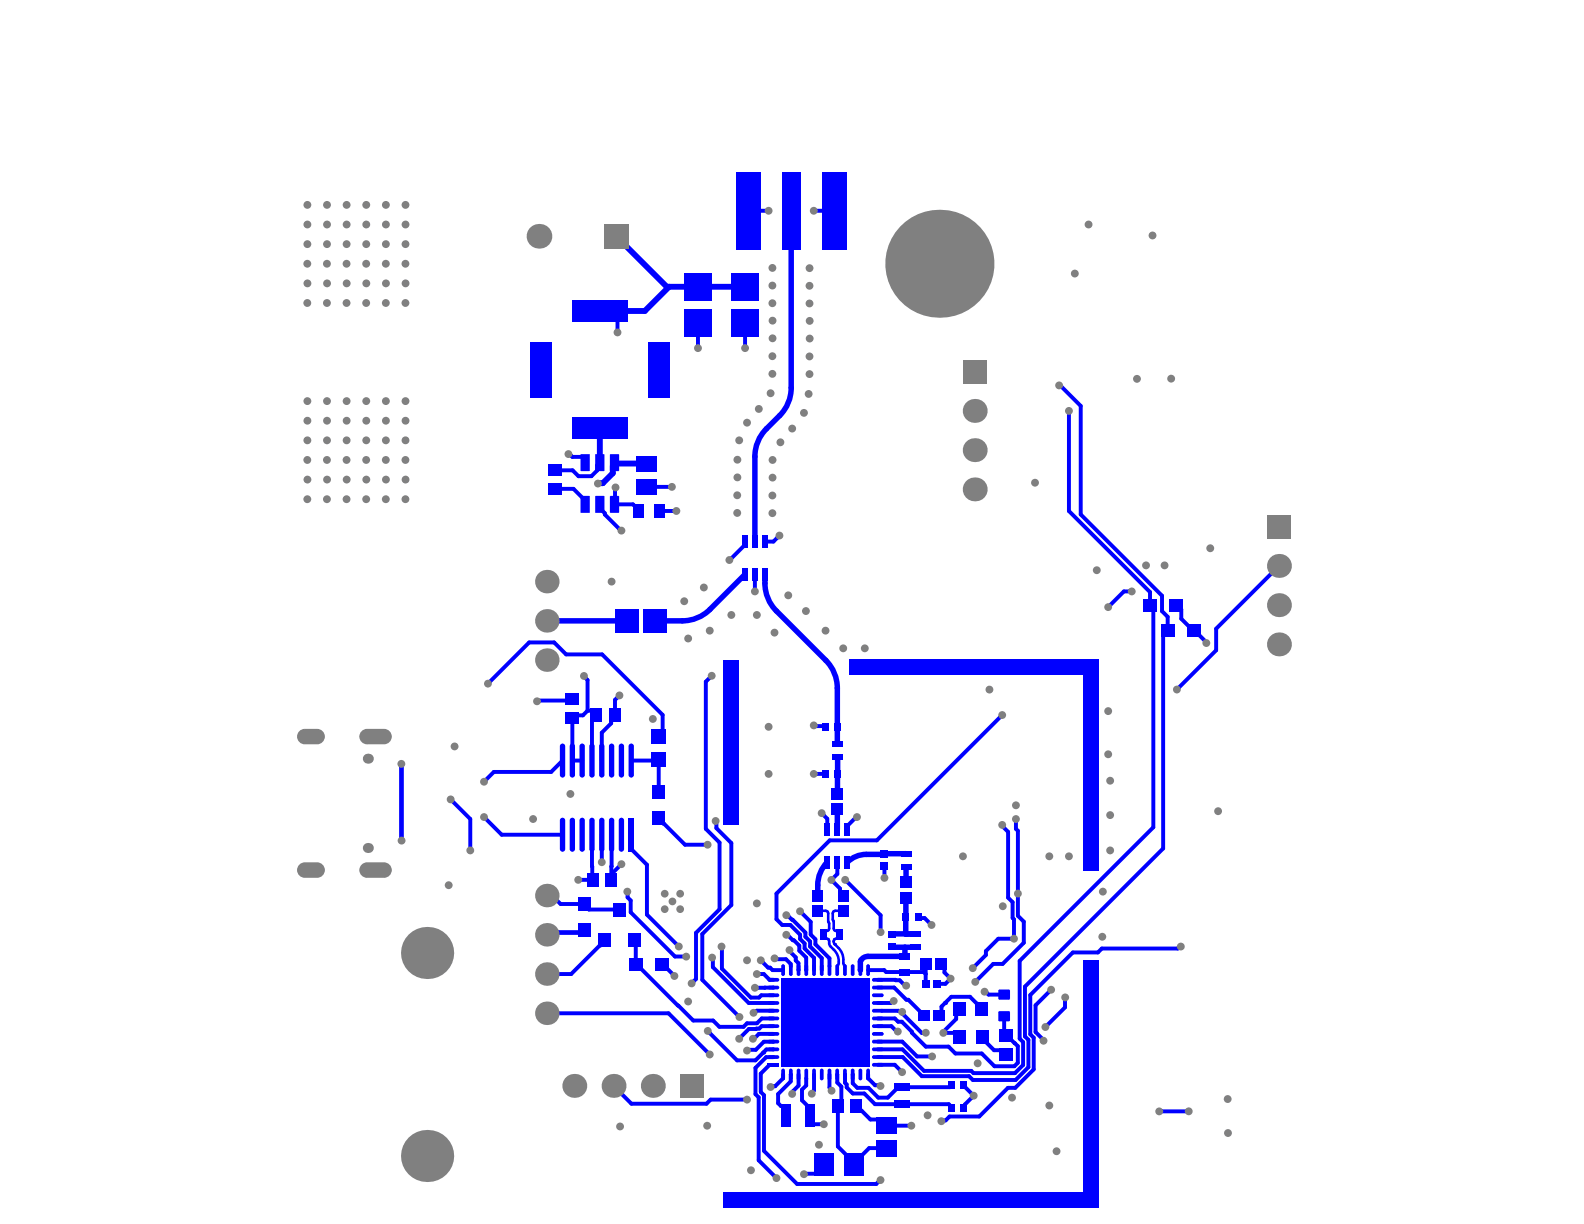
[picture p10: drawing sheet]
<svg xmlns="http://www.w3.org/2000/svg" width="279mm" height="216mm" viewBox="0 0 279 216" stroke-linecap="round" stroke-linejoin="round" font-family="sans-serif">
<g fill="none" stroke="#00f" stroke-width=".69">
<path d="M102 155.2h2.5M111.2 158.8v2.1l7.9 7.8h1.9M114.1 152.5v8.8l5.6 5.6M137 157.6v4.5l1 1.1h1.4l1.7 1.7v.7l.8 .8v.9l1.7 1.7v2.1M203.4 145.9l-23.5 23.6v13.7l.6 .6v4.1l-1.5 1.4h-7.3l-.4-.4h-8.3l-3.8-3.8h-4.4M205.2 149.7l-24.4 24.3v8.8l.6 .6v4.8l-2.3 2.3h-7.5l-.7-.7h-8.3l-3.4-3.3M127.3 167v3.9l5.1 5.1M136.6 169l.4 .2h1.6l.9 .8v.4M138.7 161.4h.2l.9 .8 2.3 2.3v.7l.8 .9v.8l2 2.1v2.1M138.7 164.9h.2l.9 .9h.2l1 1v.9l1.2 1.2v2.2M139.3 167.6v.2l1.1 1.1v.5l.4 .5v1.2M141.1 160.7l1.9 1.9v2.2l.8 .9v.9l2.5 2.4v1.4"/>
<path d="M142.2 171.1h.1M154.8 174.2h2.9l2.2 2.1h.3l2.8 2.8M154.8 172.8l3.9 .1 1 1h.1M155.5 178.3h3l.6 .2M157.6 176.6h-.1l-.4 .3h-2.3M159.1 178.7l3.5 3.5h.7M165.9 170.1h.1M166 170.1l.6 .6v.8l1.1 1.1-.9 .9h-1.5M167.8 175.8h3.3M172.3 177.1l.9 .7M173.7 174.9h.1l.6 .5h2.7M176.9 170h-1.7l-3.2 3.2"/>
<path d="M177.1 179.3v2.9l2.4 2.3v3l-.6 .6h-3.5l-2.2-2.3h-4.7l-1.2-1.2h-4l-4.2-4.4h-.7l-.6-.6h-3M178.9 165.6h-2.8l-2.2 2.2v.7l-2.3 2.3M182.7 177.3v4.7l1.4 1.4v.2M189.2 168l-7.5 7.5v6.9l.6 .6v5.6l-3.2 3.3h-1.3l-5.1 5h-5.2M143 195.6v2.2l.4 .5h1.9M154.8 181h2.4l1 1h.2M154.8 183.7h4.3l2.7 2.6h2.6M166.4 182v.2M169.3 182.9v.1M173.2 183v.1l2.1 2.1h1.4l.8 .8M155.3 208.1l-.7 .7h-14"/>
</g>
<path d="M147.2 165.7h.1M147.2 166.6l.7 .6M148.8 169.3v.6M149 170.6v.5" fill="none" stroke="#00f" stroke-width=".46"/>
<circle cx="147.2" cy="166.6" r=".23" fill="#00f"/>
<g fill="none" stroke="#00f" stroke-width=".46">
<path d="M144.2 160.7h1.4M145.3 164.8v.1M145.5 164.3l-.1 .1M145.5 164.3h.1M146.1 161.1v1.4M146.1 165.7h.1M146.3 162.9v.9M146.3 166v.4M146.5 166.9l.6 .6M146.9 161.1v1.1M147.1 162.6v1.2M147.1 166v.1"/>
<path d="M147.3 160.7h1.4M147.7 170.6v.5M147.8 164.3l.1 .1M148 169.6v.3M148 164.8v.1"/>
</g>
<g fill="none" stroke="#00f" stroke-width=".69">
<path d="M132 37.2h3.6M143.5 37.2h3.6M105.8 54.9h1.6l1.5 1.5v2.2M123.1 57v4.4M131.4 57v4.4M186.8 68h.2l3.6 3.6v19.1l14.4 14.4v2.7l1 1v2.4l-.8 .8v37.7M188.5 72.5v17.6l14.4 14.3v2.3M97.8 86.2h3.4l2 2.1v.7M100.3 80.1h.2l.4 .5h1.8l.5 .5v.5M105.8 89v.6l.9 .9v.3l2.9 2.8M105.8 81.6l-.5 .5v.9l-1 1h-2.3l-1-1h-3.2M108.6 86l-.2 3h3.3l.9 .9v.2"/>
<path d="M114.1 85.9h4.4M116.4 90.1h2.9M225.6 99.8l-11.1 11.1v3.8l-6.9 6.9M93.3 113.3l-7.2 7.3M99.9 115.4h6.3l10.7 10.7v3.2l-.7 .7M125.5 119.2l-1 1v26l2.4 2.4v11.8l-4.1 4.1v8.2l-.8 .8M199.6 104.3h-1.4l-2.7 2.8M203.4 106.7v39.2M99.2 134.2l-2 2h-10.1l-1.7 1.7M101 123.4l-.3 .2h-5.8l-.2 .1M109.3 122.7l-.8 .8v2.6M176.8 126.1l-22.1 22.1h-8.3"/>
<path d="M79.5 141l3.5 3.5v5.5M96.5 158h.9l1.5 1.5h4.1v.1l.9 .8h5.4M110.7 157.3v1l.5 .5M111.3 149.8l2.8 2.7M120.8 149h4M126.2 144.8l.2 .1v1.2l2.6 2.6v10.9l-5.1 5.2v8l6.5 6.6M147.7 152.1v2.1l-1.1 1 1.6 1.5v.8l.5 .5M149.1 155.2l6.2 6.2v3M96.5 178.7h21.4l7.3 7.3M106.7 165.9l-.8 .9h-.1l-5.1 5h-4.2M111.9 165.9l.2 .3v3.9h.2l10 9.9h3.5l1.1 1.1h4.2l.7-.6h1.7l.9-.9h2M116.8 170.1h.1l2.1 2.1"/>
<path d="M121 168.7h.1M125.6 168.9l.1 .1v1.6l6.4 6.3h4.3M133.5 171.8h1.2l1.1 1h.6M134.2 169.4l1.3 1.3h.3l.5 .4h1.8M134.9 174.2h.1M136.4 178.3h-2.9l-.4 .3h-.2M136.4 174.2h-3.2M136.4 175.6h-2.1l-.4 .4h-1.5M185.4 174.6l-2.7 2.7M187.9 175.9v1.8l-3.5 3.5M208.3 167h-.2l-.4 .3h-13.3l-.7 .7h-4.5M124.8 181.9l5.2 5.1h3.3l1.9-1.9"/>
<path d="M124.8 181.8v.1M130.4 183.2h.1M131.8 194h-6.5l-.7 .7h-13.2M135.1 186.5l-1.8 1.9v4.6l.5 .6v11.1l3.2 3.1M135.7 187.8l-1.5 1.6v3.2l.6 .6v9.8l5.8 5.8M136.4 181h-2l-.5 .4-1.8 .1-1.7 1.7M136.4 183.7h-1.7l-1.4 1.5h-1.4l-.1 .1M136.4 182.4h-2.5l-.9 .8h-.2M138.1 189.5v.7l-1.4 1.4h-.6l-.2 .1M209.7 196h-5.2M209.7 196h.1M144 207l-2.2 .1"/>
</g>
<path d="M139.6 37.2v31.2M137.5 73.3l-2.3 2.3M133.2 80.5v15M96.5 109.5h14.1M115.5 109.5h4.8M131.4 101.3l-6.2 6.2" fill="none" stroke="#00f" stroke-width=".97"/>
<path d="M108.7 41.7l8.9 8.9h13.8M118 50.6l-4.3 4.3h-6.3M105.8 75.6v6M114.1 81.9l-.1-.1h-5.4l-.5 .4v1.3l-1.8 1.7-.8 .1" fill="none" stroke="#00f" stroke-width="1"/>
<path d="M103 164.1l-.4 .4h-5.7l-.4 .4" fill="none" stroke="#00f" stroke-width=".83"/>
<circle cx="134.6" cy="185.7" r=".35" fill="#00f"/>
<g fill="none" stroke="#00f" stroke-width=".69">
<path d="M131.4 95.5v.6l-2.7 2.7M137.5 94.5l-1.1 1h-1.5M93.3 113.3h4.4l2.2 2.1M103 119.2l.6 .8v5.4M133.2 101.3v3M207.5 106.7l.9 .8v1.6l2.1 2.1h.2l2.1 2.1v.1M103.6 125.4h.9l.7 .7M103.6 125.4l-.8 .8h-1.4l-.4 .4v7.6h1.7M105.2 126.3l-.8 .8v7.1M108.5 126.1l-.7 .7v.8l-1.7 1.6v5M111.3 134.2h4.8l.1-.1v5.6M143.5 128l.2 .1h1.7l.2 .1"/>
<path d="M143.5 136.5h2.1M85.4 144.1l3.1 3.1h10.7M104.4 147.2l.1 8M106.1 147.2v4.9M107.9 147.2l-.1 8M109.6 152.4l-1.8 1.8M111.3 147.2v2.6M116.2 144.4v.1l4.6 4.5M144.9 143.4l1 1v1.9M144.9 143.4h.1M146.4 148.2l-9.4 9.4M151.2 144.1h-.2l-1.5 1.6v.6"/>
<path d="M156 152.8v2.1M176.8 145.5v.2l1 1v11.6l.8 .8v2.8l.3 .3v3.4M179.2 144.5h.1M179.2 144.5v1.7l.3 .3v15l1.1 1.1v3.7l-3.7 3.7M140.8 171.1h.1M161.9 161.8l.2 .1h1l1.2 1.3M163 179.1h.1M108.2 191.5l3.2 3.2M136.4 186.5h-1.3M136.4 185.1h-1.2M139.5 189.5v1.3l-2.3 2.2v1.6l.6 .5h.3l.5 .5v1.1M139.5 189.5h.1"/>
<path d="M140.9 189.5v2l-1 1v.3l-.2 .2M142.2 190.2v1.3l-.7 .7v1.9l1.5 1.5M143.6 189.5v2.8l-.4 .4v.2M146.3 189.5v2.3l.4 .4v.2M147.7 189.5h.1M147.7 189.5v1.5l.7 .7v2.7l-.6 .6v7.2l2.9 2.9M149.1 189.5v1.5l.2 .3v.5l1.1 1.1h2.1l1.8 1.9h13.1M150.4 189.5v1.6l.8 .8h2l1.7 1.7h1.7l1.8-1.8M151.1 195v.2l.6 .7h.2l1.6 1.6h1.8l1.1 1.1h4.4M153.1 189.5v.7l1.3 1.2h.8l.1 .2M154.8 186.5h4.4M154.8 187.8h3l1.3 1.3"/>
<path d="M167.5 196.9l-.7 .7h-.6l-.2 .2M145.4 205.4v.2l-1.4 1.4M150.7 205.1v.3M156.4 202.5h-3.1l-2.6 2.6"/>
</g>
<path d="M134.9 101.3v1.6M137 107.8l8.7 8.7M147.7 121.4v9.8M147.7 131.2h.1M152.8 150.7h3.2M151.8 169.6v1.5M153.1 168.7h6.4M157.5 164.7h3.6M159.5 168.7h.1M159.8 161.8v3M161.2 164.8h.4" fill="none" stroke="#00f" stroke-width=".97"/>
<path d="M70.8 134.7v13.6M70.8 148.3h.1" fill="none" stroke="#00f" stroke-width=".83"/>
<circle cx="159.8" cy="164.8" r=".48" fill="#00f"/>
<path d="M153.1 171.1h2.9l.3 .4h6.6l.4 .3M163.3 170.1h.1M163.3 173.5h.1M163.3 170.1v3.4M173.2 177.8v.1M149 189.5h.1M150.4 189.5h.1M166.4 182.2h2.1M167.4 194.8l.4 .6M167.8 191.4l-.2 .4h-9.2M170 191.4v.1l1.8 1.8-1.6 1.5v.4l-.2 .2" fill="none" stroke="#00f" stroke-width=".69"/>
<g fill="none" stroke="#00f" stroke-width=".97">
<path d="M147.7 133.5h.1M147.7 133.5v6.6M147.7 136.5h.1M144.2 156.1v1.9M147.7 142.7v3.6M159.8 150.6h-3.7l-.1 .1M159.8 150.6h.1M159.8 152.9v2.7M159.8 158.3v3.5M157.5 164.7l-.1 .1M157.7 167.1h3.9M159.6 167.1v1.2"/>
<path d="M159.8 164.8h1.8"/>
</g>
<circle cx="166.7" cy="176.9" r=".35" fill="#00f"/>
<path d="M167.8 175.8l-1.7 1.8v1l-.5 .5M169.3 177.9l-.6 .6v1.2l-2.3 2.3M171.1 175.8l1.2 1.3M168.5 182.2l.8 .7" fill="none" stroke="#00f" stroke-width=".69"/>
<g fill="none" stroke="#00f" stroke-width=".46">
<path d="M145.3 164.9l.2 .5 .3 .2a.46 .46 0 0 1 .5 .4M145.4 164.4l-.1 .4M145.5 164.3v.1M145.6 160.7a.46 .46 0 0 1 .5 .4M146.1 162.5l.2 .4M146.3 166.4l.2 .5M146.3 163.8a.8 .8 0 0 1-.8 .5M146.9 162.2l.2 .4M147.1 166.1l.1 .5M147.1 163.8a.8 .8 0 0 0 .7 .6M147.1 167.5a2.9 2.9 0 0 1 .9 2.1M147.2 166.6h.1"/>
<path d="M147.3 160.7a.46 .46 0 0 0-.4 .4M147.9 164.4l.1 .4M147.9 167.2a2.9 2.9 0 0 1 .9 2.1M148 169.9l-.3 .7M148 164.9l-.2 .5-.3 .2a.46 .46 0 0 0-.4 .4M148.8 169.9l.2 .7"/>
</g>
<path d="M135.2 75.6a6.9 6.9 0 0 0-2 4.9M139.6 68.4a6.9 6.9 0 0 1-2.1 4.9M125.2 107.5a6.9 6.9 0 0 1-4.9 2M134.9 102.9a6.9 6.9 0 0 0 2.1 4.9M145.7 116.5a6.9 6.9 0 0 1 2 4.9M145.9 152.1a5.7 5.7 0 0 0-1.7 4M152.8 150.7a4.7 4.7 0 0 0-3.3 1.4M153.1 168.7a1.41 1.41 0 0 0-1.3 .9M157.4 167l.3 .1M159.6 168.3l-.1 .4" fill="none" stroke="#00f" stroke-width=".97"/>
<g fill="#808080">
<path d="M55.9 153.5h1.4a1.36 1.36 0 0 1-1.4 1.3z"/>
<path d="M55.9 152.1a1.36 1.36 0 0 1 1.4 1.4h-1.4z"/>
<path d="M52.7 152.7l.6-.5 .5-.1v1.4h-1.4z"/>
<path d="M52.4 153.5h1.4v1.3a1.36 1.36 0 0 1-1.4-1.3z"/>
<path d="M55.9 129.9h1.4a1.36 1.36 0 0 1-1.4 1.4z"/>
<path d="M55.9 128.6a1.36 1.36 0 0 1 1.4 1.3h-1.4z"/>
<path d="M52.7 129.1l.6-.5h.5v1.3h-1.4z"/>
<path d="M52.4 129.9h1.4v1.4a1.36 1.36 0 0 1-1.4-1.4z"/>
<path d="M67.7 153.5h1.4a1.36 1.36 0 0 1-1.4 1.3z"/>
<path d="M67.7 152.1a1.36 1.36 0 0 1 1.4 1.4h-1.4z"/>
<path d="M63.6 152.7l.7-.5 .4-.1v1.4h-1.3z"/>
<path d="M63.4 153.5h1.3v1.3a1.36 1.36 0 0 1-1.3-1.3z"/>
<path d="M67.7 129.9h1.4a1.36 1.36 0 0 1-1.4 1.4z"/>
<path d="M67.7 128.6a1.36 1.36 0 0 1 1.4 1.3h-1.4z"/>
<path d="M63.6 129.1l.7-.5h.4v1.3h-1.3z"/>
<path d="M63.4 129.9h1.3v1.4a1.36 1.36 0 0 1-1.3-1.4z"/>
<circle cx="166.4" cy="182.2" r=".69"/>
<circle cx="158.4" cy="182" r=".69"/>
<circle cx="184.1" cy="183.6" r=".69"/>
<circle cx="172.4" cy="187.6" r=".69"/>
<circle cx="178.5" cy="193.6" r=".69"/>
<circle cx="171.6" cy="170.8" r=".69"/>
<circle cx="172" cy="173.2" r=".69"/>
<circle cx="173.7" cy="174.9" r=".69"/>
<circle cx="167.7" cy="172.6" r=".69"/>
<circle cx="163.3" cy="182.2" r=".69"/>
<circle cx="164.4" cy="186.3" r=".69"/>
<circle cx="155.3" cy="208.2" r=".69"/>
<circle cx="174.5" cy="121.6" r=".69"/>
<circle cx="182.6" cy="85.1" r=".69"/>
<circle cx="119.7" cy="167" r=".69"/>
<circle cx="138.7" cy="164.9" r=".69"/>
<circle cx="139.3" cy="167.6" r=".69"/>
<circle cx="159.8" cy="173.9" r=".69"/>
<circle cx="157.6" cy="176.6" r=".69"/>
<circle cx="145.3" cy="198.3" r=".69"/>
<circle cx="144.5" cy="201.9" r=".69"/>
<circle cx="127.3" cy="167" r=".69"/>
<circle cx="133.5" cy="159.4" r=".69"/>
<circle cx="102" cy="155.2" r=".69"/>
<circle cx="146.6" cy="155.2" r=".69"/>
<circle cx="149.1" cy="155.2" r=".69"/>
<circle cx="136.2" cy="47.3" r=".69"/>
<circle cx="142.8" cy="47.3" r=".69"/>
<circle cx="141.8" cy="72.8" r=".69"/>
<circle cx="184.4" cy="181.2" r=".69"/>
<circle cx="185.4" cy="174.6" r=".69"/>
<circle cx="208.3" cy="167" r=".69"/>
<circle cx="126.2" cy="144.8" r=".69"/>
<circle cx="145.6" cy="111.2" r=".69"/>
<circle cx="148.7" cy="114.4" r=".69"/>
<circle cx="152.5" cy="114.4" r=".69"/>
<circle cx="142.8" cy="50.4" r=".69"/>
<circle cx="136.2" cy="50.4" r=".69"/>
<circle cx="188.5" cy="72.5" r=".69"/>
<circle cx="186.8" cy="68" r=".69"/>
<circle cx="202.1" cy="99.7" r=".69"/>
<circle cx="205.4" cy="99.7" r=".69"/>
<circle cx="199.6" cy="104.3" r=".69"/>
<circle cx="195.5" cy="107.1" r=".69"/>
<circle cx="192.4" cy="117.5" r=".69"/>
<circle cx="168.1" cy="117.5" r=".69"/>
<circle cx="142.2" cy="107.8" r=".69"/>
<circle cx="132.9" cy="178.6" r=".69"/>
<circle cx="213.5" cy="96.7" r=".69"/>
<circle cx="193.5" cy="100.6" r=".69"/>
<circle cx="135.9" cy="69.4" r=".69"/>
<circle cx="142.6" cy="69.5" r=".69"/>
<circle cx="139.7" cy="75.6" r=".69"/>
<circle cx="137.7" cy="78" r=".69"/>
<circle cx="130.4" cy="77.7" r=".69"/>
<circle cx="131.8" cy="74.6" r=".69"/>
<circle cx="133.8" cy="72.1" r=".69"/>
<circle cx="136.2" cy="53.5" r=".69"/>
<circle cx="136.2" cy="62.8" r=".69"/>
<circle cx="136.2" cy="65.9" r=".69"/>
<circle cx="136.3" cy="59.7" r=".69"/>
<circle cx="136.3" cy="56.6" r=".69"/>
<circle cx="142.8" cy="56.6" r=".69"/>
<circle cx="142.8" cy="59.7" r=".69"/>
<circle cx="142.8" cy="66" r=".69"/>
<circle cx="142.8" cy="62.9" r=".69"/>
<circle cx="142.8" cy="53.5" r=".69"/>
<circle cx="130" cy="87.4" r=".69"/>
<circle cx="130" cy="90.5" r=".69"/>
<circle cx="130.1" cy="84.2" r=".69"/>
<circle cx="130.1" cy="81.1" r=".69"/>
<circle cx="136.3" cy="81.1" r=".69"/>
<circle cx="136.3" cy="84.2" r=".69"/>
<circle cx="136.2" cy="90.5" r=".69"/>
<circle cx="136.2" cy="87.4" r=".69"/>
<circle cx="143.5" cy="37.2" r=".69"/>
<circle cx="135.6" cy="37.2" r=".69"/>
<circle cx="131.4" cy="61.4" r=".69"/>
<circle cx="123.1" cy="61.4" r=".69"/>
<circle cx="130.4" cy="179.4" r=".69"/>
<circle cx="133.5" cy="171.8" r=".69"/>
<circle cx="133.2" cy="174.2" r=".69"/>
<circle cx="124.8" cy="181.8" r=".69"/>
<circle cx="130.4" cy="183.2" r=".69"/>
<circle cx="132.8" cy="183.2" r=".69"/>
<circle cx="131.8" cy="185.3" r=".69"/>
<circle cx="125.2" cy="186" r=".69"/>
<circle cx="124.8" cy="149" r=".69"/>
<circle cx="125.6" cy="168.9" r=".69"/>
<circle cx="109.6" cy="93.6" r=".69"/>
<circle cx="100.3" cy="80.1" r=".69"/>
<circle cx="118.5" cy="85.9" r=".69"/>
<circle cx="119.3" cy="90.1" r=".69"/>
<circle cx="108.6" cy="86" r=".69"/>
<circle cx="105.5" cy="85.3" r=".69"/>
<circle cx="108.9" cy="58.6" r=".69"/>
<circle cx="187.5" cy="117.5" r=".69"/>
<circle cx="177.8" cy="117.5" r=".69"/>
<circle cx="173" cy="117.5" r=".69"/>
<circle cx="163.3" cy="117.5" r=".69"/>
<circle cx="182.7" cy="117.5" r=".69"/>
<circle cx="176.8" cy="126.1" r=".69"/>
<circle cx="207.6" cy="121.6" r=".69"/>
<circle cx="100.6" cy="140" r=".69"/>
<circle cx="109.3" cy="122.7" r=".69"/>
<circle cx="115.2" cy="126.8" r=".69"/>
<circle cx="187.9" cy="175.9" r=".69"/>
<circle cx="185.1" cy="195" r=".69"/>
<circle cx="192.5" cy="195.8" r=".69"/>
<circle cx="216.6" cy="199.9" r=".69"/>
<circle cx="216.6" cy="193.9" r=".69"/>
<circle cx="204.5" cy="196" r=".69"/>
<circle cx="209.7" cy="196" r=".69"/>
<circle cx="136.6" cy="169" r=".69"/>
<circle cx="135.6" cy="128.2" r=".69"/>
<circle cx="83" cy="150" r=".69"/>
<circle cx="79.5" cy="141" r=".69"/>
<circle cx="107.9" cy="102.6" r=".69"/>
<circle cx="131.8" cy="194" r=".69"/>
<circle cx="135.9" cy="191.7" r=".69"/>
<circle cx="121" cy="168.7" r=".69"/>
<circle cx="119" cy="172.2" r=".69"/>
<circle cx="194.4" cy="165.2" r=".69"/>
<circle cx="194.5" cy="157.3" r=".69"/>
<circle cx="86.1" cy="120.6" r=".69"/>
<circle cx="94.7" cy="123.7" r=".69"/>
<circle cx="68.1" cy="74.2" r=".69"/>
<circle cx="71.5" cy="70.7" r=".69"/>
<circle cx="64.6" cy="77.7" r=".69"/>
<circle cx="54.2" cy="43.1" r=".69"/>
<circle cx="61.2" cy="50" r=".69"/>
<circle cx="64.6" cy="43.1" r=".69"/>
<circle cx="64.6" cy="46.5" r=".69"/>
<circle cx="68.1" cy="36.1" r=".69"/>
<circle cx="71.5" cy="50" r=".69"/>
<circle cx="71.5" cy="46.5" r=".69"/>
<circle cx="61.1" cy="43.1" r=".69"/>
<circle cx="71.5" cy="36.1" r=".69"/>
<circle cx="54.2" cy="36.1" r=".69"/>
<circle cx="61.1" cy="36.1" r=".69"/>
<circle cx="68.1" cy="43.1" r=".69"/>
<circle cx="61.1" cy="39.6" r=".69"/>
<circle cx="54.2" cy="39.6" r=".69"/>
<circle cx="68.1" cy="39.6" r=".69"/>
<circle cx="64.6" cy="36.1" r=".69"/>
<circle cx="54.2" cy="50" r=".69"/>
<circle cx="61.1" cy="53.4" r=".69"/>
<circle cx="68.1" cy="53.4" r=".69"/>
<circle cx="64.6" cy="53.4" r=".69"/>
<circle cx="71.5" cy="43.1" r=".69"/>
<circle cx="57.7" cy="53.4" r=".69"/>
<circle cx="57.7" cy="43.1" r=".69"/>
<circle cx="68.1" cy="50" r=".69"/>
<circle cx="54.2" cy="53.4" r=".69"/>
<circle cx="64.6" cy="50" r=".69"/>
<circle cx="68.1" cy="46.5" r=".69"/>
<circle cx="57.7" cy="46.5" r=".69"/>
<circle cx="57.7" cy="39.6" r=".69"/>
<circle cx="64.6" cy="39.6" r=".69"/>
<circle cx="57.7" cy="36.1" r=".69"/>
<circle cx="61.1" cy="46.5" r=".69"/>
<circle cx="71.5" cy="53.4" r=".69"/>
<circle cx="71.5" cy="39.6" r=".69"/>
<circle cx="54.2" cy="46.5" r=".69"/>
<circle cx="57.7" cy="50" r=".69"/>
<circle cx="57.7" cy="84.6" r=".69"/>
<circle cx="54.2" cy="77.7" r=".69"/>
<circle cx="64.6" cy="84.6" r=".69"/>
<circle cx="64.6" cy="70.7" r=".69"/>
<circle cx="64.6" cy="74.2" r=".69"/>
<circle cx="54.2" cy="84.6" r=".69"/>
<circle cx="68.1" cy="84.6" r=".69"/>
<circle cx="64.6" cy="81.1" r=".69"/>
<circle cx="68.1" cy="88.1" r=".69"/>
<circle cx="61.1" cy="88.1" r=".69"/>
<circle cx="57.7" cy="81.1" r=".69"/>
<circle cx="71.5" cy="88.1" r=".69"/>
<circle cx="71.5" cy="81.1" r=".69"/>
<circle cx="57.7" cy="77.7" r=".69"/>
<circle cx="54.2" cy="88.1" r=".69"/>
<circle cx="68.1" cy="70.7" r=".69"/>
<circle cx="54.2" cy="81.1" r=".69"/>
<circle cx="61.2" cy="84.6" r=".69"/>
<circle cx="57.7" cy="70.7" r=".69"/>
<circle cx="61.1" cy="70.7" r=".69"/>
<circle cx="54.2" cy="70.7" r=".69"/>
<circle cx="61.1" cy="74.2" r=".69"/>
<circle cx="54.2" cy="74.2" r=".69"/>
<circle cx="61.1" cy="81.1" r=".69"/>
<circle cx="71.5" cy="74.2" r=".69"/>
<circle cx="64.6" cy="88.1" r=".69"/>
<circle cx="68.1" cy="81.1" r=".69"/>
<circle cx="68.1" cy="77.7" r=".69"/>
<circle cx="71.5" cy="84.6" r=".69"/>
<circle cx="71.5" cy="77.7" r=".69"/>
<circle cx="61.1" cy="77.7" r=".69"/>
<circle cx="57.7" cy="88.1" r=".69"/>
<circle cx="57.7" cy="74.2" r=".69"/>
<circle cx="129" cy="108.5" r=".69"/>
<circle cx="125.2" cy="111.2" r=".69"/>
<circle cx="121.4" cy="112.6" r=".69"/>
<circle cx="124.2" cy="103.6" r=".69"/>
<circle cx="120.7" cy="106.1" r=".69"/>
<circle cx="133.5" cy="108.5" r=".69"/>
<circle cx="141.8" cy="207.1" r=".69"/>
<circle cx="137" cy="207.8" r=".69"/>
<circle cx="160.8" cy="198.6" r=".69"/>
<circle cx="141.5" cy="211.6" r=".69"/>
<circle cx="186.4" cy="203.1" r=".69"/>
<circle cx="166" cy="197.8" r=".69"/>
<circle cx="139" cy="105" r=".69"/>
<circle cx="136.6" cy="111.6" r=".69"/>
<circle cx="125.5" cy="119.2" r=".69"/>
<circle cx="128.7" cy="98.8" r=".69"/>
<circle cx="192.5" cy="207.2" r=".69"/>
<circle cx="171.7" cy="193.3" r=".69"/>
<circle cx="192.5" cy="172.7" r=".69"/>
<circle cx="192.5" cy="134.8" r=".69"/>
<circle cx="192.5" cy="124.6" r=".69"/>
<circle cx="129" cy="121.3" r=".69"/>
<circle cx="129" cy="126.1" r=".69"/>
<circle cx="129" cy="135.8" r=".69"/>
<circle cx="129" cy="140.7" r=".69"/>
<circle cx="131.8" cy="211.6" r=".69"/>
<circle cx="136.6" cy="211.6" r=".69"/>
<circle cx="146.3" cy="211.6" r=".69"/>
<circle cx="180.2" cy="211.6" r=".69"/>
<circle cx="151.2" cy="211.6" r=".69"/>
<circle cx="156" cy="211.6" r=".69"/>
<circle cx="160.9" cy="211.6" r=".69"/>
<circle cx="165.7" cy="211.6" r=".69"/>
<circle cx="170.5" cy="211.6" r=".69"/>
<circle cx="175.4" cy="211.6" r=".69"/>
<circle cx="185.1" cy="211.6" r=".69"/>
<circle cx="189.9" cy="211.6" r=".69"/>
<circle cx="195.8" cy="143.8" r=".69"/>
<circle cx="195.5" cy="125.4" r=".69"/>
<circle cx="195.5" cy="133" r=".69"/>
<circle cx="79.1" cy="156.1" r=".69"/>
<circle cx="164.3" cy="163.2" r=".69"/>
<circle cx="155.3" cy="164.4" r=".69"/>
<circle cx="109.6" cy="152.4" r=".69"/>
<circle cx="80.2" cy="131.7" r=".69"/>
<circle cx="189.6" cy="48.3" r=".69"/>
<circle cx="169.9" cy="151" r=".69"/>
<circle cx="163.6" cy="196.7" r=".69"/>
<circle cx="214.9" cy="143.1" r=".69"/>
<circle cx="150.8" cy="175.6" r=".69"/>
<circle cx="150.8" cy="179.1" r=".69"/>
<circle cx="178.9" cy="165.6" r=".69"/>
<circle cx="156" cy="154.9" r=".69"/>
<circle cx="151.2" cy="144.1" r=".69"/>
<circle cx="143.5" cy="128" r=".69"/>
<circle cx="143.5" cy="136.5" r=".69"/>
<circle cx="133.2" cy="104.3" r=".69"/>
<circle cx="137.5" cy="94.5" r=".69"/>
<circle cx="122" cy="173.5" r=".69"/>
<circle cx="121.4" cy="176.7" r=".69"/>
<circle cx="146.7" cy="192.4" r=".69"/>
<circle cx="143.2" cy="192.9" r=".69"/>
<circle cx="139.7" cy="193" r=".69"/>
<circle cx="155.3" cy="191.6" r=".69"/>
<circle cx="159.1" cy="178.5" r=".69"/>
<circle cx="159.1" cy="189.1" r=".69"/>
<circle cx="212.8" cy="113.4" r=".69"/>
<circle cx="192" cy="39.6" r=".69"/>
<circle cx="203.3" cy="41.5" r=".69"/>
<circle cx="206.6" cy="66.8" r=".69"/>
<circle cx="200.5" cy="66.8" r=".69"/>
<circle cx="94" cy="144.5" r=".69"/>
<circle cx="124.7" cy="198.6" r=".69"/>
<circle cx="176.8" cy="145.5" r=".69"/>
<circle cx="176.9" cy="159.8" r=".69"/>
<circle cx="179.5" cy="157.6" r=".69"/>
<circle cx="179.2" cy="144.5" r=".69"/>
<circle cx="188.5" cy="151" r=".69"/>
<circle cx="185.1" cy="151" r=".69"/>
<circle cx="195.8" cy="150" r=".69"/>
<circle cx="195.8" cy="137.7" r=".69"/>
<circle cx="179.2" cy="142" r=".69"/>
<circle cx="109.4" cy="198.7" r=".69"/>
<circle cx="132.5" cy="206.4" r=".69"/>
<circle cx="135.6" cy="136.5" r=".69"/>
<circle cx="110.6" cy="157.3" r=".69"/>
<circle cx="106.1" cy="152.1" r=".69"/>
<circle cx="131.8" cy="169.4" r=".69"/>
<circle cx="134.2" cy="169.4" r=".69"/>
<circle cx="103" cy="119.2" r=".69"/>
<circle cx="70.8" cy="148.3" r=".69"/>
<circle cx="70.8" cy="134.7" r=".69"/>
<circle cx="85.4" cy="144.1" r=".69"/>
<circle cx="85.4" cy="137.9" r=".69"/>
<circle cx="144.9" cy="143.4" r=".69"/>
<circle cx="138.7" cy="161.4" r=".69"/>
<circle cx="141.1" cy="160.7" r=".69"/>
<circle cx="151.8" cy="186.4" r=".69"/>
<circle cx="139.7" cy="186.4" r=".69"/>
<circle cx="144.2" cy="186.4" r=".69"/>
<circle cx="139.6" cy="174.2" r=".69"/>
<circle cx="118.6" cy="159" r=".68"/>
<circle cx="120" cy="157.6" r=".68"/>
<circle cx="117.2" cy="157.6" r=".68"/>
<circle cx="117.2" cy="160.4" r=".68"/>
<circle cx="120" cy="160.4" r=".68"/>
<circle cx="95.1" cy="41.7" r="2.18"/>
<circle cx="165.7" cy="46.5" r="9.5"/>
<circle cx="171.9" cy="79.4" r="2.11"/>
<circle cx="171.9" cy="86.3" r="2.11"/>
<circle cx="171.9" cy="72.5" r="2.11"/>
<circle cx="225.6" cy="113.7" r="2.11"/>
<circle cx="225.6" cy="106.7" r="2.11"/>
<circle cx="225.6" cy="99.8" r="2.11"/>
<circle cx="96.5" cy="102.6" r="2.08"/>
<circle cx="96.5" cy="109.5" r="2.08"/>
<circle cx="75.3" cy="203.9" r="4.6"/>
<circle cx="75.3" cy="168.1" r="4.6"/>
<circle cx="96.5" cy="178.7" r="2.08"/>
<circle cx="96.5" cy="171.8" r="2.08"/>
<circle cx="96.5" cy="164.9" r="2.08"/>
<circle cx="96.5" cy="158" r="2.08"/>
<circle cx="101.3" cy="191.5" r="2.11"/>
<circle cx="108.2" cy="191.5" r="2.11"/>
<circle cx="115.2" cy="191.5" r="2.11"/>
<circle cx="64.9" cy="133.8" r=".89"/>
<circle cx="64.9" cy="149.6" r=".89"/>
<circle cx="96.5" cy="116.4" r="2.08"/>
</g>
<g fill="#808080">
<path d="M106.5 39.5h4.4v4.4h-4.4z" fill-rule="evenodd"/>
<path d="M169.8 63.4h4.2v4.3h-4.2z" fill-rule="evenodd"/>
<path d="M223.5 90.8h4.2v4.2h-4.2z" fill-rule="evenodd"/>
<path d="M120 189.4h4.2v4.2h-4.2z" fill-rule="evenodd"/>
<path d="M52.4 153.5l1.4-1.4h2.1l1.4 1.4-1.4 1.3h-2.1z" fill-rule="evenodd"/>
<path d="M52.4 129.9l1.4-1.3h2.1l1.4 1.3-1.4 1.4h-2.1z" fill-rule="evenodd"/>
<path d="M63.4 153.5l1.3-1.4h3l1.4 1.4-1.4 1.3h-3z" fill-rule="evenodd"/>
<path d="M63.4 129.9l1.3-1.3h3l1.4 1.3-1.4 1.4h-3z" fill-rule="evenodd"/>
</g>
<g fill="#00f">
<path d="M176.3 181.5h2.3v2.2h-2.3z" fill-rule="evenodd"/>
<path d="M176.3 184.9h2.3v2.2h-2.3z" fill-rule="evenodd"/>
<path d="M176.1 174.8l.2-.3h1.6l.3 .3v1.3l-.3 .2h-1.6l-.2-.2z" fill-rule="evenodd"/>
<path d="M176.1 178.6l.2-.2h1.6l.3 .2v1.3l-.3 .3h-1.6l-.2-.3z" fill-rule="evenodd"/>
<path d="M129.8 30.4h4.4v13.6h-4.4z" fill-rule="evenodd"/>
<path d="M144.9 30.4h4.4v13.6h-4.4z" fill-rule="evenodd"/>
<path d="M137.9 30.4h3.3v13.6h-3.3z" fill-rule="evenodd"/>
<path d="M115.4 88.9h1.9v2.5h-1.9z" fill-rule="evenodd"/>
<path d="M111.6 88.9h1.9v2.5h-1.9z" fill-rule="evenodd"/>
<path d="M96.6 85.2h2.5v2h-2.5z" fill-rule="evenodd"/>
<path d="M96.6 81.9h2.5v2.1h-2.5z" fill-rule="evenodd"/>
<path d="M112.3 84.5h3.6v2.8h-3.6z" fill-rule="evenodd"/>
<path d="M112.3 80.6h3.6v2.7h-3.6z" fill-rule="evenodd"/>
<path d="M102.4 87.6l.1-.1h1.4l.1 .1v2.7l-.1 .2h-1.4l-.1-.2z" fill-rule="evenodd"/>
<path d="M105 87.6l.1-.1h1.4l.1 .1v2.7l-.1 .2h-1.4l-.1-.2z" fill-rule="evenodd"/>
<path d="M107.6 87.6l.1-.1h1.4l.1 .1v2.7l-.1 .2h-1.4l-.1-.2z" fill-rule="evenodd"/>
<path d="M107.6 80.2l.1-.1h1.4l.1 .1v2.8l-.1 .1h-1.4l-.1-.1z" fill-rule="evenodd"/>
<path d="M105 80.2l.1-.1h1.4l.1 .1v2.8l-.1 .1h-1.4l-.1-.1z" fill-rule="evenodd"/>
<path d="M102.4 80.2l.1-.1h1.4l.1 .1v2.8l-.1 .1h-1.4l-.1-.1z" fill-rule="evenodd"/>
<path d="M129 54.6h4.9v4.8h-4.9z" fill-rule="evenodd"/>
<path d="M129 48.2h4.9v4.8h-4.9z" fill-rule="evenodd"/>
<path d="M120.7 54.6h4.9v4.8h-4.9z" fill-rule="evenodd"/>
<path d="M120.7 48.2h4.9v4.8h-4.9z" fill-rule="evenodd"/>
<path d="M100.9 73.7h9.8v3.8h-9.8z" fill-rule="evenodd"/>
<path d="M100.9 52.9h9.8v3.9h-9.8z" fill-rule="evenodd"/>
<path d="M114.3 60.3h3.8v9.8h-3.8z" fill-rule="evenodd"/>
<path d="M93.6 60.3h3.8v9.8h-3.8z" fill-rule="evenodd"/>
<path d="M149.8 116.2h41.5v2.8h-41.5z" fill-rule="evenodd"/>
<path d="M127.6 210.2h66.3v2.8h-66.3z" fill-rule="evenodd"/>
<path d="M191.1 116.2h2.8v37.4h-2.8z" fill-rule="evenodd"/>
<path d="M101.9 158.2h2.2v2.5h-2.2z" fill-rule="evenodd"/>
<path d="M101.9 162.9h2.2v2.4h-2.2z" fill-rule="evenodd"/>
<path d="M115.5 169h2.5v2.2h-2.5z" fill-rule="evenodd"/>
<path d="M110.9 169h2.5v2.2h-2.5z" fill-rule="evenodd"/>
<path d="M110.8 164.7h2.1v2.4h-2.1z" fill-rule="evenodd"/>
<path d="M105.6 164.7h2.2v2.4h-2.2z" fill-rule="evenodd"/>
<path d="M108.2 159.2h2.2v2.5h-2.2z" fill-rule="evenodd"/>
<path d="M191.1 169.4h2.8v40.9h-2.8z" fill-rule="evenodd"/>
<path d="M127.6 116.4h2.8v29.1h-2.8z" fill-rule="evenodd"/>
<path d="M201.6 105.7h2.5v2.1h-2.5z" fill-rule="evenodd"/>
<path d="M206.3 105.7h2.4v2.1h-2.4z" fill-rule="evenodd"/>
<path d="M204.7 110.2h2.5v2.1h-2.5z" fill-rule="evenodd"/>
<path d="M209.4 110.2h2.4v2.1h-2.4z" fill-rule="evenodd"/>
<path d="M114.9 128.7h2.6v2.6h-2.6z" fill-rule="evenodd"/>
<path d="M114.9 132.8h2.6v2.5h-2.6z" fill-rule="evenodd"/>
<path d="M104.2 124.9h2v2.5h-2z" fill-rule="evenodd"/>
<path d="M107.5 124.9h2v2.5h-2z" fill-rule="evenodd"/>
<path d="M106.8 154h2v2.4h-2z" fill-rule="evenodd"/>
<path d="M103.5 154h2v2.4h-2z" fill-rule="evenodd"/>
<path d="M99.7 125.6h2.5v2h-2.5z" fill-rule="evenodd"/>
<path d="M99.7 122.3h2.5v2.1h-2.5z" fill-rule="evenodd"/>
<path d="M115.1 143.1h2.2v2.5h-2.2z" fill-rule="evenodd"/>
<path d="M115.1 138.5h2.2v2.5h-2.2z" fill-rule="evenodd"/>
<path d="M110.9 144.2h.9v6h-.9z" fill-rule="evenodd"/>
<path d="M109.1 144.7l.5-.5 .5 .5v5.1l-.5 .4-.5-.4z" fill-rule="evenodd"/>
<path d="M107.4 144.7l.5-.5 .5 .5v5.1l-.5 .4-.5-.4z" fill-rule="evenodd"/>
<path d="M105.7 144.7l.4-.5 .5 .5v5.1l-.5 .4-.4-.4z" fill-rule="evenodd"/>
<path d="M103.9 144.7l.5-.5 .5 .5v5.1l-.5 .4-.5-.4z" fill-rule="evenodd"/>
<path d="M102.2 144.7l.5-.5 .5 .5v5.1l-.5 .4-.5-.4z" fill-rule="evenodd"/>
<path d="M100.5 144.7l.5-.5 .4 .5v5.1l-.4 .4-.5-.4z" fill-rule="evenodd"/>
<path d="M98.8 144.7l.4-.5 .5 .5v5.1l-.5 .4-.4-.4z" fill-rule="evenodd"/>
<path d="M98.8 131.6l.4-.4 .5 .4v5.1l-.5 .5-.4-.5z" fill-rule="evenodd"/>
<path d="M100.5 131.6l.5-.4 .4 .4v5.1l-.4 .5-.5-.5z" fill-rule="evenodd"/>
<path d="M102.2 131.6l.5-.4 .5 .4v5.1l-.5 .5-.5-.5z" fill-rule="evenodd"/>
<path d="M103.9 131.6l.5-.4 .5 .4v5.1l-.5 .5-.5-.5z" fill-rule="evenodd"/>
<path d="M105.7 131.6l.4-.4 .5 .4v5.1l-.5 .5-.4-.5z" fill-rule="evenodd"/>
<path d="M107.4 131.6l.5-.4 .5 .4v5.1l-.5 .5-.5-.5z" fill-rule="evenodd"/>
<path d="M109.1 131.6l.5-.4 .5 .4v5.1l-.5 .5-.5-.5z" fill-rule="evenodd"/>
<path d="M110.9 131.6l.4-.4 .5 .4v5.1l-.5 .5-.4-.5z" fill-rule="evenodd"/>
<path d="M154.5 201.1h3.7v2.9h-3.7z" fill-rule="evenodd"/>
<path d="M154.5 197.1h3.7v2.9h-3.7z" fill-rule="evenodd"/>
<path d="M148.9 203.4h3.5v4h-3.5z" fill-rule="evenodd"/>
<path d="M143.6 203.4h3.5v4h-3.5z" fill-rule="evenodd"/>
<path d="M147.2 135.8h1.1v1.4h-1.1z" fill-rule="evenodd"/>
<path d="M145 135.8h1.1v1.4h-1.1z" fill-rule="evenodd"/>
<path d="M147.2 127.5h1.1v1.4h-1.1z" fill-rule="evenodd"/>
<path d="M145 127.5h1.1v1.4h-1.1z" fill-rule="evenodd"/>
<path d="M146.8 133h1.8v1h-1.8z" fill-rule="evenodd"/>
<path d="M146.8 130.7h1.8v1h-1.8z" fill-rule="evenodd"/>
<path d="M146.7 141.7h2v2.1h-2z" fill-rule="evenodd"/>
<path d="M146.7 139h2v2.1h-2z" fill-rule="evenodd"/>
<path d="M108.5 107.4h4.1v4.2h-4.1z" fill-rule="evenodd"/>
<path d="M113.5 107.4h4v4.2h-4z" fill-rule="evenodd"/>
<path d="M134.4 94.5h1v2.1h-1z" fill-rule="evenodd"/>
<path d="M132.7 94.5h.9v2.1h-.9z" fill-rule="evenodd"/>
<path d="M130.9 94.5h1v2.1h-1z" fill-rule="evenodd"/>
<path d="M130.9 100.3h1v2.1h-1z" fill-rule="evenodd"/>
<path d="M132.7 100.3h.9v2.1h-.9z" fill-rule="evenodd"/>
<path d="M134.4 100.3h1v2.1h-1z" fill-rule="evenodd"/>
<path d="M158.6 168.1h1.8v1.2h-1.8z" fill-rule="evenodd"/>
<path d="M158.6 170.9h1.8v1.1h-1.8z" fill-rule="evenodd"/>
<path d="M158.8 157.3h2v2h-2z" fill-rule="evenodd"/>
<path d="M158.8 154.6h2v2.1h-2z" fill-rule="evenodd"/>
<path d="M162.6 172.9h1.4v1.3h-1.4z" fill-rule="evenodd"/>
<path d="M164.6 172.9h1.4v1.3h-1.4z" fill-rule="evenodd"/>
<path d="M149 145.2h1v2.1h-1z" fill-rule="evenodd"/>
<path d="M147.2 145.2h1v2.1h-1z" fill-rule="evenodd"/>
<path d="M145.4 145.2h1v2.1h-1z" fill-rule="evenodd"/>
<path d="M145.4 151h1v2.2h-1z" fill-rule="evenodd"/>
<path d="M147.2 151h1v2.2h-1z" fill-rule="evenodd"/>
<path d="M149 151h1v2.2h-1z" fill-rule="evenodd"/>
<path d="M158.9 152.4h1.8v1h-1.8z" fill-rule="evenodd"/>
<path d="M158.9 150.1h1.8v1h-1.8z" fill-rule="evenodd"/>
<path d="M160.7 166.6h1.7v1h-1.7z" fill-rule="evenodd"/>
<path d="M160.7 164.3h1.7v.9h-1.7z" fill-rule="evenodd"/>
<path d="M156.7 166.4h1.4v1.1h-1.4z" fill-rule="evenodd"/>
<path d="M156.7 164.2h1.4v1.1h-1.4z" fill-rule="evenodd"/>
<path d="M143.3 159.7h1.9v1.9h-1.9z" fill-rule="evenodd"/>
<path d="M143.3 157.1h1.9v1.9h-1.9z" fill-rule="evenodd"/>
<path d="M147.8 159.7h1.9v1.9h-1.9z" fill-rule="evenodd"/>
<path d="M147.8 157.1h1.9v1.9h-1.9z" fill-rule="evenodd"/>
<path d="M167.3 190.7h1.1v1.4h-1.1z" fill-rule="evenodd"/>
<path d="M169.5 190.7h1.1v1.4h-1.1z" fill-rule="evenodd"/>
<path d="M167.3 194.7h1.1v1.3h-1.1z" fill-rule="evenodd"/>
<path d="M169.5 194.7h1v1.3h-1z" fill-rule="evenodd"/>
<path d="M146.8 193.8h2v2.4h-2z" fill-rule="evenodd"/>
<path d="M150 193.8h2.1v2.4h-2.1z" fill-rule="evenodd"/>
<path d="M157.8 194.1h2.7v1.3h-2.7z" fill-rule="evenodd"/>
<path d="M157.8 191.1h2.7v1.4h-2.7z" fill-rule="evenodd"/>
<path d="M172.1 181.8h2.2v2.4h-2.2z" fill-rule="evenodd"/>
<path d="M172.1 176.7h2.2v2.5h-2.2z" fill-rule="evenodd"/>
<path d="M168.2 176.7h2.2v2.5h-2.2z" fill-rule="evenodd"/>
<path d="M168.2 181.8h2.2v2.4h-2.2z" fill-rule="evenodd"/>
<path d="M164.6 178.2h2v1.8h-2z" fill-rule="evenodd"/>
<path d="M162 178.2h2v1.8h-2z" fill-rule="evenodd"/>
<path d="M164.9 169.1h2.1v2h-2.1z" fill-rule="evenodd"/>
<path d="M162.2 169.1h2.1v2h-2.1z" fill-rule="evenodd"/>
<path d="M159.2 161.1h1.1v1.4h-1.1z" fill-rule="evenodd"/>
<path d="M161.4 161.1h1.1v1.4h-1.1z" fill-rule="evenodd"/>
<path d="M155.4 150h1.2v1.4h-1.2z" fill-rule="evenodd"/>
<path d="M155.4 152.1h1.2v1.4h-1.2z" fill-rule="evenodd"/>
<path d="M147.5 164h1.1v1.8h-1.1z" fill-rule="evenodd"/>
<path d="M144.7 164h1.1v1.8h-1.1z" fill-rule="evenodd"/>
<path d="M137.9 172.6h15.5v15.5h-15.5z" fill-rule="evenodd"/>
<path d="M135.4 187.5h2.1v.6h-2.1z" fill-rule="evenodd"/>
<path d="M135.7 186.1h1.4l.4 .4-.4 .3h-1.4l-.3-.3z" fill-rule="evenodd"/>
<path d="M135.4 185.1l.3-.3h1.4l.4 .3-.4 .3h-1.4z" fill-rule="evenodd"/>
<path d="M135.7 183.4h1.4l.4 .3-.4 .4h-1.4l-.3-.4z" fill-rule="evenodd"/>
<path d="M135.4 182.4l.3-.4h1.4l.4 .4-.4 .3h-1.4z" fill-rule="evenodd"/>
<path d="M135.7 180.7h1.4l.4 .3-.4 .3h-1.4l-.3-.3z" fill-rule="evenodd"/>
<path d="M135.4 179.6l.3-.3h1.4l.4 .3-.4 .4h-1.4z" fill-rule="evenodd"/>
<path d="M135.7 177.9h1.4l.4 .4-.4 .3h-1.4l-.3-.3z" fill-rule="evenodd"/>
<path d="M135.4 176.9l.3-.3h1.4l.4 .3-.4 .3h-1.4z" fill-rule="evenodd"/>
<path d="M135.7 175.2h1.4l.4 .4-.4 .3h-1.4l-.3-.3z" fill-rule="evenodd"/>
<path d="M135.4 174.2l.3-.3h1.4l.4 .3-.4 .3h-1.4z" fill-rule="evenodd"/>
<path d="M135.7 172.5h1.4l.4 .3-.4 .4h-1.4l-.3-.4z" fill-rule="evenodd"/>
<path d="M154.1 172.5h1.4l.4 .3-.4 .4h-1.4l-.3-.4z" fill-rule="evenodd"/>
<path d="M153.8 174.2l.3-.3h1.4l.4 .3-.4 .3h-1.4z" fill-rule="evenodd"/>
<path d="M154.1 175.2h1.4l.4 .4-.4 .3h-1.4l-.3-.3z" fill-rule="evenodd"/>
<path d="M153.8 176.9l.3-.3h1.4l.4 .3-.4 .3h-1.4z" fill-rule="evenodd"/>
<path d="M154.1 177.9h1.4l.4 .4-.4 .3h-1.4l-.3-.3z" fill-rule="evenodd"/>
<path d="M153.8 179.6l.3-.3h1.4l.4 .3-.4 .4h-1.4z" fill-rule="evenodd"/>
<path d="M154.1 180.7h1.4l.4 .3-.4 .3h-1.4l-.3-.3z" fill-rule="evenodd"/>
<path d="M153.8 182.4l.3-.4h1.4l.4 .4-.4 .3h-1.4z" fill-rule="evenodd"/>
<path d="M154.1 183.4h1.4l.4 .3-.4 .4h-1.4l-.3-.4z" fill-rule="evenodd"/>
<path d="M153.8 185.1l.3-.3h1.4l.4 .3-.4 .3h-1.4z" fill-rule="evenodd"/>
<path d="M154.1 186.1h1.4l.4 .4-.4 .3h-1.4l-.3-.3z" fill-rule="evenodd"/>
<path d="M153.8 187.8l.3-.3h1.4l.4 .3-.4 .3h-1.4z" fill-rule="evenodd"/>
<path d="M137.8 170.4l.3-.3 .4 .3v1.4l-.4 .3-.3-.3z" fill-rule="evenodd"/>
<path d="M139.2 170.4l.3-.3 .3 .3v1.4l-.3 .3-.3-.3z" fill-rule="evenodd"/>
<path d="M140.5 170.4l.4-.3 .3 .3v1.4l-.3 .3-.4-.3z" fill-rule="evenodd"/>
<path d="M141.9 170.4l.3-.3 .4 .3v1.4l-.4 .3-.3-.3z" fill-rule="evenodd"/>
<path d="M143.3 170.4l.3-.3 .3 .3v1.4l-.3 .3-.3-.3z" fill-rule="evenodd"/>
<path d="M144.6 170.4l.3-.3 .4 .3v1.4l-.4 .3-.3-.3z" fill-rule="evenodd"/>
<path d="M146 170.4l.3-.3 .3 .3v1.4l-.3 .3-.3-.3z" fill-rule="evenodd"/>
<path d="M147.3 170.4l.4-.3 .3 .3v1.4l-.3 .3-.4-.3z" fill-rule="evenodd"/>
<path d="M148.7 170.4l.3-.3 .4 .3v1.4l-.4 .3-.3-.3z" fill-rule="evenodd"/>
<path d="M150.1 170.4l.3-.3 .3 .3v1.4l-.3 .3-.3-.3z" fill-rule="evenodd"/>
<path d="M151.4 170.4l.4-.3 .3 .3v1.4l-.3 .3-.4-.3z" fill-rule="evenodd"/>
<path d="M152.8 170.4l.3-.3 .4 .3v1.4l-.4 .3-.3-.3z" fill-rule="evenodd"/>
<path d="M152.8 188.8l.3-.3 .4 .3v1.4l-.4 .4-.3-.4z" fill-rule="evenodd"/>
<path d="M151.8 188.5l.3 .3v1.4l-.3 .4-.4-.4v-1.4z" fill-rule="evenodd"/>
<path d="M150.4 188.5l.3 .3v1.4l-.3 .4-.3-.4v-1.4z" fill-rule="evenodd"/>
<path d="M149 188.5l.4 .3v1.4l-.4 .4-.3-.4v-1.4z" fill-rule="evenodd"/>
<path d="M147.7 188.5l.3 .3v1.4l-.3 .4-.4-.4v-1.4z" fill-rule="evenodd"/>
<path d="M146.3 188.5l.3 .3v1.4l-.3 .4-.3-.4v-1.4z" fill-rule="evenodd"/>
<path d="M144.6 188.8l.3-.3 .4 .3v1.4l-.4 .4-.3-.4z" fill-rule="evenodd"/>
<path d="M143.6 188.5l.3 .3v1.4l-.3 .4-.3-.4v-1.4z" fill-rule="evenodd"/>
<path d="M141.9 188.8l.3-.3 .4 .3v1.4l-.4 .4-.3-.4z" fill-rule="evenodd"/>
<path d="M140.9 188.5l.3 .3v1.4l-.3 .4-.4-.4v-1.4z" fill-rule="evenodd"/>
<path d="M139.2 188.8l.3-.3 .3 .3v1.4l-.3 .4-.3-.4z" fill-rule="evenodd"/>
<path d="M138.1 188.5l.4 .3v1.4l-.4 .4-.3-.4v-1.4z" fill-rule="evenodd"/>
<path d="M137.8 194.8h1.6v3.9h-1.6z" fill-rule="evenodd"/>
<path d="M142.1 194.8h1.7v3.9h-1.7z" fill-rule="evenodd"/>
</g>
<g fill="#00f">
<path d="M177.9 174.5l.3 .3h-.3z"/>
<path d="M176.2 174.6l.1-.1v.3h-.2z"/>
<path d="M176.1 176.1h.2v.2z"/>
<path d="M177.9 176.1h.3l-.3 .2z"/>
<path d="M177.9 178.4l.3 .2h-.3z"/>
<path d="M176.2 178.4h.1v.2h-.2z"/>
<path d="M176.1 179.9h.2v.3z"/>
<path d="M177.9 179.9h.3l-.3 .3z"/>
<path d="M103.9 90.3h.1l-.1 .2z"/>
<path d="M103.9 87.5l.1 .1h-.1z"/>
<path d="M102.4 87.5h.1v.1h-.1z"/>
<path d="M102.4 90.3h.1v.2z"/>
<path d="M106.5 90.3h.1l-.1 .2z"/>
<path d="M106.5 87.5l.1 .1h-.1z"/>
<path d="M105 87.5h.1v.1h-.1z"/>
<path d="M105 90.3h.1v.2z"/>
<path d="M109.1 90.3h.1l-.1 .2z"/>
<path d="M109.1 87.5l.1 .1h-.1z"/>
<path d="M107.6 87.5h.1v.1h-.1z"/>
<path d="M107.6 90.3h.1v.2z"/>
<path d="M109.1 83h.1l-.1 .1z"/>
<path d="M109.1 80.1l.1 .1h-.1z"/>
<path d="M107.6 80.1h.1v.1h-.1z"/>
<path d="M107.6 83h.1v.1z"/>
<path d="M106.5 83h.1l-.1 .1z"/>
<path d="M106.5 80.1l.1 .1h-.1z"/>
<path d="M105 80.1h.1v.1h-.1z"/>
<path d="M105 83h.1v.1z"/>
<path d="M103.9 83h.1l-.1 .1z"/>
<path d="M103.9 80.1l.1 .1h-.1z"/>
<path d="M102.4 80.1h.1v.1h-.1z"/>
<path d="M102.4 83h.1v.1z"/>
<path d="M109.2 144.5l.4-.3v.5h-.5z"/>
<path d="M109.1 149.8h.5v.4l-.4-.2z"/>
<path d="M109.6 149.8h.5l-.1 .2-.4 .2z"/>
<path d="M109.6 144.2l.4 .3 .1 .2h-.5z"/>
<path d="M107.5 144.5l.4-.3v.5h-.5z"/>
<path d="M107.4 149.8h.5v.4l-.4-.2z"/>
<path d="M107.9 149.8h.5l-.1 .2-.4 .2z"/>
<path d="M107.9 144.2l.4 .3 .1 .2h-.5z"/>
<path d="M105.7 144.5l.4-.3v.5h-.4z"/>
<path d="M105.7 149.8h.4v.4l-.4-.2z"/>
<path d="M106.1 149.8h.5v.2l-.5 .2z"/>
<path d="M106.1 144.2l.5 .3v.2h-.5z"/>
<path d="M104 144.5l.4-.3v.5h-.5z"/>
<path d="M103.9 149.8h.5v.4l-.4-.2z"/>
<path d="M104.4 149.8h.5l-.1 .2-.4 .2z"/>
<path d="M104.4 144.2l.4 .3 .1 .2h-.5z"/>
<path d="M102.3 144.5l.4-.3v.5h-.5z"/>
<path d="M102.2 149.8h.5v.4l-.4-.2z"/>
<path d="M102.7 149.8h.5l-.1 .2-.4 .2z"/>
<path d="M102.7 144.2l.4 .3 .1 .2h-.5z"/>
<path d="M100.6 144.5l.4-.3v.5h-.5z"/>
<path d="M100.5 149.8h.5v.4l-.4-.2z"/>
<path d="M101 149.8h.4v.2l-.4 .2z"/>
<path d="M101 144.2l.4 .3v.2h-.4z"/>
<path d="M98.8 144.5l.4-.3v.5h-.4z"/>
<path d="M98.8 149.8h.4v.4l-.4-.2z"/>
<path d="M99.2 149.8h.5l-.1 .2-.4 .2z"/>
<path d="M99.2 144.2l.4 .3 .1 .2h-.5z"/>
<path d="M98.8 131.4l.4-.2v.4h-.4z"/>
<path d="M98.8 136.7h.4v.5l-.4-.3z"/>
<path d="M99.2 136.7h.5l-.1 .2-.4 .3z"/>
<path d="M99.2 131.2h.3l.2 .4h-.5z"/>
<path d="M100.6 131.4l.4-.2v.4h-.5z"/>
<path d="M100.5 136.7h.5v.5l-.4-.3z"/>
<path d="M101 136.7h.4v.2l-.4 .3z"/>
<path d="M101 131.2h.2l.2 .4h-.4z"/>
<path d="M102.3 131.4l.4-.2v.4h-.5z"/>
<path d="M102.2 136.7h.5v.5l-.4-.3z"/>
<path d="M102.7 136.7h.5l-.1 .2-.4 .3z"/>
<path d="M102.7 131.2h.2l.3 .4h-.5z"/>
<path d="M104 131.4l.4-.2v.4h-.5z"/>
<path d="M103.9 136.7h.5v.5l-.4-.3z"/>
<path d="M104.4 136.7h.5l-.1 .2-.4 .3z"/>
<path d="M104.4 131.2h.3l.2 .4h-.5z"/>
<path d="M105.7 131.4l.4-.2v.4h-.4z"/>
<path d="M105.7 136.7h.4v.5l-.4-.3z"/>
<path d="M106.1 136.7h.5v.2l-.5 .3z"/>
<path d="M106.1 131.2l.5 .2v.2h-.5z"/>
<path d="M107.5 131.4l.4-.2v.4h-.5z"/>
<path d="M107.4 136.7h.5v.5l-.4-.3z"/>
<path d="M107.9 136.7h.5l-.1 .2-.4 .3z"/>
<path d="M107.9 131.2h.2l.3 .4h-.5z"/>
<path d="M109.2 131.4l.4-.2v.4h-.5z"/>
<path d="M109.1 136.7h.5v.5l-.4-.3z"/>
<path d="M109.6 136.7h.5l-.1 .2-.4 .3z"/>
<path d="M109.6 131.2h.2l.3 .4h-.5z"/>
<path d="M110.9 131.4l.4-.2v.4h-.4z"/>
<path d="M110.9 136.7h.4v.5l-.4-.3z"/>
<path d="M111.3 136.7h.5l-.1 .2-.4 .3z"/>
<path d="M111.3 131.2l.4 .2 .1 .2h-.5z"/>
<path d="M137.1 186.1l.4 .4h-.4z"/>
<path d="M135.4 186.3l.3-.2v.4h-.3z"/>
<path d="M135.4 186.5h.3v.3z"/>
<path d="M137.1 186.5h.4l-.4 .3z"/>
<path d="M137.1 184.8l.4 .3h-.4z"/>
<path d="M135.4 184.9l.3-.1v.3h-.3z"/>
<path d="M135.4 185.1h.3v.3z"/>
<path d="M137.1 185.1h.4l-.4 .3z"/>
<path d="M137.1 183.4l.4 .3h-.4z"/>
<path d="M135.4 183.6l.3-.2v.3h-.3z"/>
<path d="M135.4 183.7h.3v.4z"/>
<path d="M137.1 183.7h.4l-.4 .4z"/>
<path d="M137.1 182l.4 .4h-.4z"/>
<path d="M135.4 182.2l.3-.2v.4h-.3z"/>
<path d="M135.4 182.4h.3v.3z"/>
<path d="M137.1 182.4h.4l-.4 .3z"/>
<path d="M137.1 180.7l.4 .3h-.4z"/>
<path d="M135.4 180.8l.3-.1v.3h-.3z"/>
<path d="M135.4 181h.3v.3z"/>
<path d="M137.1 181h.4l-.4 .3z"/>
<path d="M137.1 179.3l.4 .3h-.4z"/>
<path d="M135.4 179.5l.3-.2v.3h-.3z"/>
<path d="M135.4 179.6h.3v.4z"/>
<path d="M137.1 179.6h.4l-.4 .4z"/>
<path d="M137.1 177.9l.4 .4h-.4z"/>
<path d="M135.4 178.1l.3-.2v.4h-.3z"/>
<path d="M135.4 178.3h.3v.3z"/>
<path d="M137.1 178.3h.4l-.4 .3z"/>
<path d="M137.1 176.6l.4 .3h-.4z"/>
<path d="M135.4 176.8l.3-.2v.3h-.3z"/>
<path d="M135.4 176.9h.3v.3z"/>
<path d="M137.1 176.9h.4l-.4 .3z"/>
<path d="M137.1 175.2l.4 .4h-.4z"/>
<path d="M135.4 175.4l.3-.2v.4h-.3z"/>
<path d="M135.4 175.6h.3v.3z"/>
<path d="M137.1 175.6h.4l-.4 .3z"/>
<path d="M137.1 173.9l.4 .3h-.4z"/>
<path d="M135.4 174l.3-.1v.3h-.3z"/>
<path d="M135.4 174.2h.3v.3z"/>
<path d="M137.1 174.2h.4l-.4 .3z"/>
<path d="M137.1 172.5l.4 .3h-.4z"/>
<path d="M135.4 172.7l.3-.2v.3h-.3z"/>
<path d="M135.4 172.8h.3v.4z"/>
<path d="M137.1 172.8h.4l-.4 .4z"/>
<path d="M155.5 172.5l.4 .3h-.4z"/>
<path d="M153.9 172.7l.2-.2v.3h-.3z"/>
<path d="M153.8 172.8h.3v.4z"/>
<path d="M155.5 172.8h.4l-.1 .2-.3 .2z"/>
<path d="M155.5 173.9l.4 .3h-.4z"/>
<path d="M153.9 174l.2-.1v.3h-.3z"/>
<path d="M153.8 174.2h.3v.3z"/>
<path d="M155.5 174.2h.4l-.1 .2-.3 .1z"/>
<path d="M155.5 175.2l.4 .4h-.4z"/>
<path d="M153.9 175.4l.2-.2v.4h-.3z"/>
<path d="M153.8 175.6h.3v.3z"/>
<path d="M155.5 175.6h.4l-.1 .1-.3 .2z"/>
<path d="M155.5 176.6l.4 .3h-.4z"/>
<path d="M153.9 176.8l.2-.2v.3h-.3z"/>
<path d="M153.8 176.9h.3v.3z"/>
<path d="M155.5 176.9h.4l-.1 .2-.3 .1z"/>
<path d="M155.5 177.9l.4 .4h-.4z"/>
<path d="M153.9 178.1l.2-.2v.4h-.3z"/>
<path d="M153.8 178.3h.3v.3z"/>
<path d="M155.5 178.3h.4l-.1 .1-.3 .2z"/>
<path d="M155.5 179.3l.4 .3h-.4z"/>
<path d="M153.9 179.5l.2-.2v.3h-.3z"/>
<path d="M153.8 179.6h.3v.4z"/>
<path d="M155.5 179.6h.4l-.1 .2-.3 .2z"/>
<path d="M155.5 180.7l.4 .3h-.4z"/>
<path d="M153.9 180.8l.2-.1v.3h-.3z"/>
<path d="M153.8 181h.3v.3z"/>
<path d="M155.5 181h.4l-.1 .2-.3 .1z"/>
<path d="M155.5 182l.4 .4h-.4z"/>
<path d="M153.9 182.2l.2-.2v.4h-.3z"/>
<path d="M153.8 182.4h.3v.3z"/>
<path d="M155.5 182.4h.4l-.1 .1-.3 .2z"/>
<path d="M155.5 183.4l.4 .3h-.4z"/>
<path d="M153.9 183.6l.2-.2v.3h-.3z"/>
<path d="M153.8 183.7h.3v.4z"/>
<path d="M155.5 183.7h.4l-.1 .2-.3 .2z"/>
<path d="M155.5 184.8l.4 .3h-.4z"/>
<path d="M153.9 184.9l.2-.1v.3h-.3z"/>
<path d="M153.8 185.1h.3v.3z"/>
<path d="M155.5 185.1h.4l-.1 .2-.3 .1z"/>
<path d="M155.5 186.1l.4 .4h-.4z"/>
<path d="M153.9 186.3l.2-.2v.4h-.3z"/>
<path d="M153.8 186.5h.3v.3z"/>
<path d="M155.5 186.5h.4l-.1 .1-.3 .2z"/>
<path d="M155.5 187.5l.4 .3h-.4z"/>
<path d="M153.9 187.7l.2-.2v.3h-.3z"/>
<path d="M153.8 187.8h.3v.3z"/>
<path d="M155.5 187.8h.4l-.1 .2-.3 .1z"/>
<path d="M138.1 170.1l.4 .3h-.4z"/>
<path d="M137.8 170.3l.3-.2v.3h-.3z"/>
<path d="M137.8 171.8h.3v.3z"/>
<path d="M138.1 171.8h.4l-.1 .2-.3 .1z"/>
<path d="M139.5 170.1l.3 .3h-.3z"/>
<path d="M139.2 170.3l.3-.2v.3h-.3z"/>
<path d="M139.2 171.8h.3v.3z"/>
<path d="M139.5 171.8h.3v.2l-.3 .1z"/>
<path d="M140.9 170.1l.3 .3h-.3z"/>
<path d="M140.6 170.3l.3-.2v.3h-.4z"/>
<path d="M140.5 171.8h.4v.3z"/>
<path d="M140.9 171.8h.3l-.1 .2-.2 .1z"/>
<path d="M142.2 170.1l.4 .3h-.4z"/>
<path d="M141.9 170.3l.3-.2v.3h-.3z"/>
<path d="M141.9 171.8h.3v.3z"/>
<path d="M142.2 171.8h.4l-.1 .2-.3 .1z"/>
<path d="M143.6 170.1l.3 .3h-.3z"/>
<path d="M143.3 170.3l.3-.2v.3h-.3z"/>
<path d="M143.3 171.8h.3v.3z"/>
<path d="M143.6 171.8h.3v.2l-.3 .1z"/>
<path d="M144.9 170.1l.4 .3h-.4z"/>
<path d="M144.7 170.3l.2-.2v.3h-.3z"/>
<path d="M144.6 171.8h.3v.3z"/>
<path d="M144.9 171.8h.4l-.1 .2-.3 .1z"/>
<path d="M146.3 170.1l.3 .3h-.3z"/>
<path d="M146 170.3l.3-.2v.3h-.3z"/>
<path d="M146 171.8h.3v.3z"/>
<path d="M146.3 171.8h.3v.2l-.3 .1z"/>
<path d="M147.7 170.1l.3 .3h-.3z"/>
<path d="M147.4 170.3l.3-.2v.3h-.4z"/>
<path d="M147.3 171.8h.4v.3z"/>
<path d="M147.7 171.8h.3l-.3 .3z"/>
<path d="M149 170.1l.4 .3h-.4z"/>
<path d="M148.8 170.3l.2-.2v.3h-.3z"/>
<path d="M148.7 171.8h.3v.3z"/>
<path d="M149 171.8h.4l-.1 .2-.3 .1z"/>
<path d="M150.4 170.1l.3 .3h-.3z"/>
<path d="M150.1 170.3l.3-.2v.3h-.3z"/>
<path d="M150.1 171.8h.3v.3z"/>
<path d="M150.4 171.8h.3l-.3 .3z"/>
<path d="M151.8 170.1l.3 .3h-.3z"/>
<path d="M151.5 170.3l.3-.2v.3h-.4z"/>
<path d="M151.4 171.8h.4v.3z"/>
<path d="M151.8 171.8h.3l-.1 .2-.2 .1z"/>
<path d="M153.1 170.1l.4 .3h-.4z"/>
<path d="M152.8 170.3l.3-.2v.3h-.3z"/>
<path d="M152.8 171.8h.3v.3z"/>
<path d="M153.1 171.8h.4l-.1 .2-.3 .1z"/>
<path d="M153.1 188.5l.4 .3h-.4z"/>
<path d="M152.8 188.7l.3-.2v.3h-.3z"/>
<path d="M152.8 190.2h.3v.4z"/>
<path d="M153.1 190.2h.4l-.1 .2-.3 .2z"/>
<path d="M151.8 188.5l.3 .3h-.3z"/>
<path d="M151.5 188.7l.3-.2v.3h-.4z"/>
<path d="M151.4 190.2h.4v.4z"/>
<path d="M151.8 190.2h.3l-.1 .2-.2 .2z"/>
<path d="M150.4 188.5l.3 .3h-.3z"/>
<path d="M150.1 188.7l.3-.2v.3h-.3z"/>
<path d="M150.1 190.2h.3v.4z"/>
<path d="M150.4 190.2h.3l-.3 .4z"/>
<path d="M149 188.5l.4 .3h-.4z"/>
<path d="M148.8 188.7l.2-.2v.3h-.3z"/>
<path d="M148.7 190.2h.3v.4z"/>
<path d="M149 190.2h.4l-.1 .2-.3 .2z"/>
<path d="M147.7 188.5l.3 .3h-.3z"/>
<path d="M147.4 188.7l.3-.2v.3h-.4z"/>
<path d="M147.3 190.2h.4v.4z"/>
<path d="M147.7 190.2h.3l-.3 .4z"/>
<path d="M146.3 188.5l.3 .3h-.3z"/>
<path d="M146 188.7l.3-.2v.3h-.3z"/>
<path d="M146 190.2h.3v.4z"/>
<path d="M146.3 190.2h.3v.2l-.3 .2z"/>
<path d="M144.9 188.5l.4 .3h-.4z"/>
<path d="M144.7 188.7l.2-.2v.3h-.3z"/>
<path d="M144.6 190.2h.3v.4z"/>
<path d="M144.9 190.2h.4l-.1 .2-.3 .2z"/>
<path d="M143.6 188.5l.3 .3h-.3z"/>
<path d="M143.3 188.7l.3-.2v.3h-.3z"/>
<path d="M143.3 190.2h.3v.4z"/>
<path d="M143.6 190.2h.3v.2l-.3 .2z"/>
<path d="M142.2 188.5l.4 .3h-.4z"/>
<path d="M141.9 188.7l.3-.2v.3h-.3z"/>
<path d="M141.9 190.2h.3v.4z"/>
<path d="M142.2 190.2h.4l-.1 .2-.3 .2z"/>
<path d="M140.9 188.5l.3 .3h-.3z"/>
<path d="M140.6 188.7l.3-.2v.3h-.4z"/>
<path d="M140.5 190.2h.4v.4z"/>
<path d="M140.9 190.2h.3l-.1 .2-.2 .2z"/>
<path d="M139.5 188.5l.3 .3h-.3z"/>
<path d="M139.2 188.7l.3-.2v.3h-.3z"/>
<path d="M139.2 190.2h.3v.4z"/>
<path d="M139.5 190.2h.3v.2l-.3 .2z"/>
<path d="M138.1 188.5l.4 .3h-.4z"/>
<path d="M137.8 188.7l.3-.2v.3h-.3z"/>
<path d="M137.8 190.2h.3v.4z"/>
<path d="M138.1 190.2h.4l-.1 .2-.3 .2z"/>
</g>
</svg>
